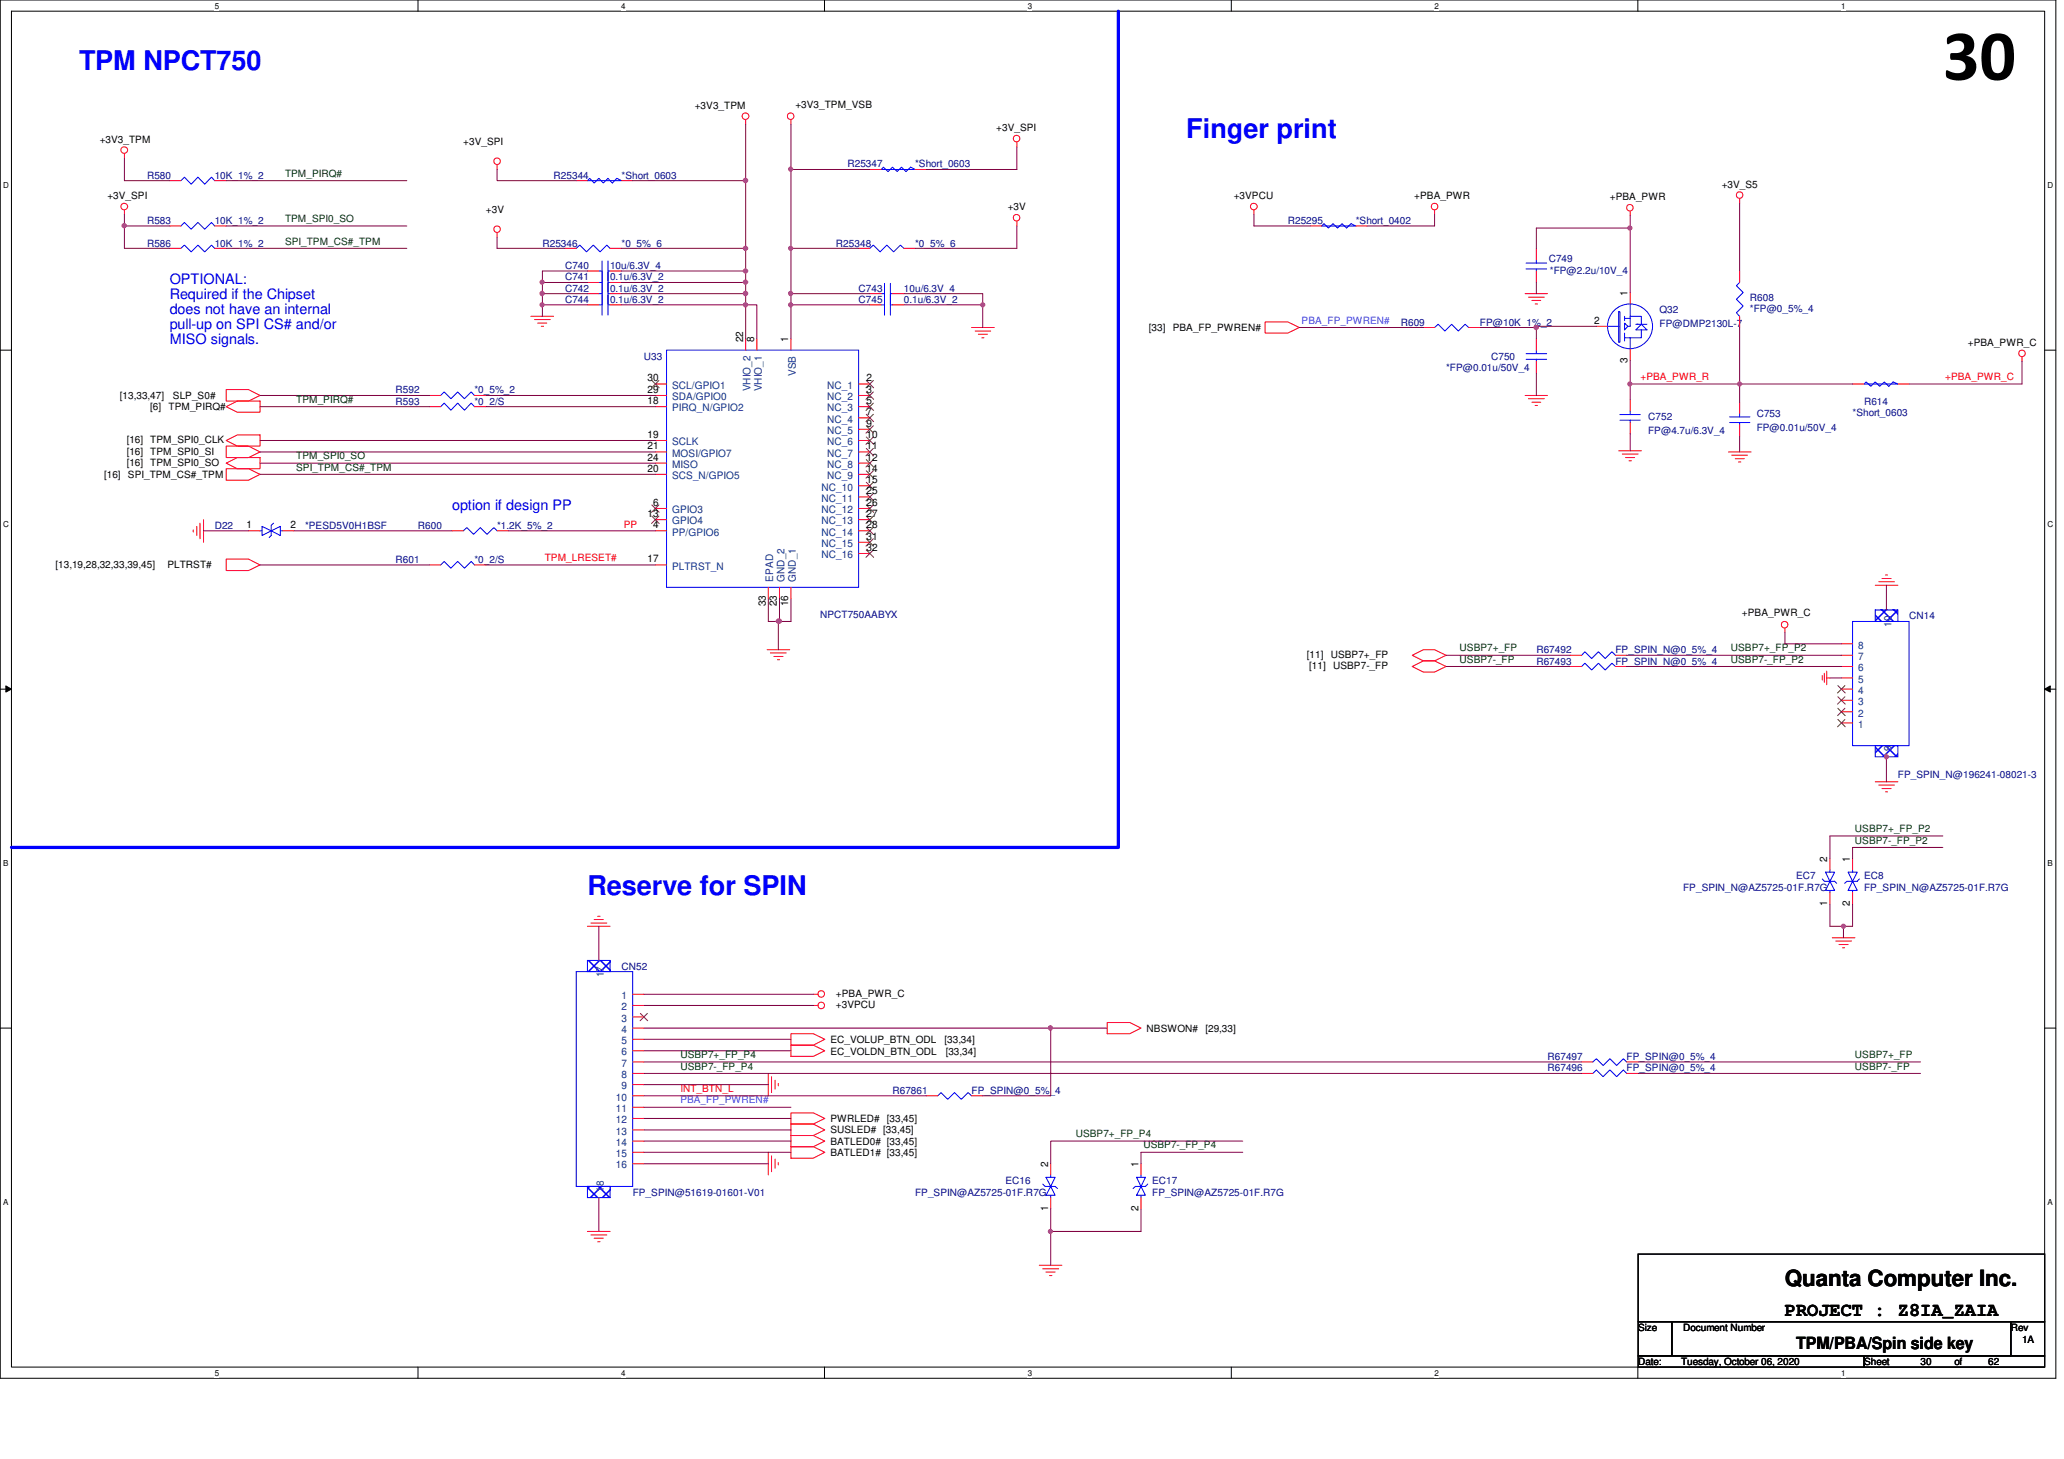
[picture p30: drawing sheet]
<svg xmlns="http://www.w3.org/2000/svg" width="297mm" height="210mm" viewBox="0 0 297 210" stroke-linecap="round" stroke-linejoin="round" font-family="sans-serif">
<defs><g id="words">
<text font-size="10.4" x="279.6" y="11.5">30</text>
<g font-size="3.9" fill="#00f">
<text x="11.4" y="10.1">TPM NPCT750</text>
<text x="170.7" y="19.9">Finger print</text>
<text x="84.5" y="128.8">Reserve for SPIN</text>
</g>
<text font-size="3.2" x="256.9" y="185">Quanta Computer Inc.</text>
<text font-size="2.8" x="256.9" y="189.3">PROJECT : Z8IA_ZAIA</text>
<text font-size="2.4" x="258.5" y="194.1">TPM/PBA/Spin side key</text>
<g font-size="2.1" fill="#00f">
<text x="24.4" y="40.9">OPTIONAL:</text>
<text x="24.4" y="43.1">Required if the Chipset</text>
<text x="24.4" y="45.2">does not have an internal</text>
<text x="24.4" y="47.4">pull-up on SPI CS# and/or</text>
<text x="24.4" y="49.5">MISO signals.</text>
<text x="65.1" y="73.4">option if design PP</text>
</g>
<g font-size="1.5">
<text x="229.4" y="46.6">2</text>
<text x="234.2" y="42.6" transform="rotate(-90 234.2 42.6)">1</text>
<text x="106.9" y="49.2" transform="rotate(-90 106.9 49.2)">22</text>
<text x="108.5" y="49.2" transform="rotate(-90 108.5 49.2)">8</text>
<text x="113.5" y="49.2" transform="rotate(-90 113.5 49.2)">1</text>
<text x="234.2" y="52.2" transform="rotate(-90 234.2 52.2)">3</text>
<text x="93.2" y="56.5">29</text>
<text x="93.2" y="54.9">30</text>
<text x="93.2" y="58.1">18</text>
<text x="124.7" y="54.9">2</text>
<text x="124.7" y="59.7">7</text>
<text x="124.7" y="58.1">5</text>
<text x="124.7" y="56.5">3</text>
<text x="93.2" y="64.6">21</text>
<text x="93.2" y="63">19</text>
<text x="124.7" y="63">10</text>
<text x="124.7" y="64.6">11</text>
<text x="124.7" y="61.4">9</text>
<text x="93.2" y="66.3">24</text>
<text x="93.2" y="67.9">20</text>
<text x="124.7" y="69.5">15</text>
<text x="124.7" y="71.1">25</text>
<text x="124.7" y="67.9">14</text>
<text x="124.7" y="66.3">12</text>
<text x="35.5" y="76">1</text>
<text x="41.8" y="76">2</text>
<text x="93.2" y="74.4">13</text>
<text x="94" y="76">4</text>
<text x="94" y="72.8">6</text>
<text x="124.7" y="72.8">26</text>
<text x="124.7" y="77.6">31</text>
<text x="124.7" y="74.4">27</text>
<text x="124.7" y="76">28</text>
<text x="93.2" y="80.9">17</text>
<text x="124.7" y="79.2">32</text>
<text x="110.2" y="87.2" transform="rotate(-90 110.2 87.2)">33</text>
<text x="111.8" y="87.2" transform="rotate(-90 111.8 87.2)">23</text>
<text x="113.5" y="87.2" transform="rotate(-90 113.5 87.2)">16</text>
<text x="263" y="124" transform="rotate(-90 263 124)">2</text>
<text x="266.2" y="124" transform="rotate(-90 266.2 124)">1</text>
<text x="263" y="130.3" transform="rotate(-90 263 130.3)">1</text>
<text x="266.2" y="130.3" transform="rotate(-90 266.2 130.3)">2</text>
<text x="150.8" y="167.9" transform="rotate(-90 150.8 167.9)">2</text>
<text x="163.8" y="167.9" transform="rotate(-90 163.8 167.9)">1</text>
<text x="150.8" y="174.2" transform="rotate(-90 150.8 174.2)">1</text>
<text x="163.8" y="174.2" transform="rotate(-90 163.8 174.2)">2</text>
</g>
<g font-size="1.5" fill="#004080">
<text x="96.7" y="57.6">SDA/GPIO0</text>
<text x="96.7" y="55.9">SCL/GPIO1</text>
<text x="96.7" y="59.2">PIRQ_N/GPIO2</text>
<text x="108" y="56.3" transform="rotate(-90 108 56.3)">VHIO_2</text>
<text x="109.6" y="56.3" transform="rotate(-90 109.6 56.3)">VHIO_1</text>
<text x="114.6" y="54.1" transform="rotate(-90 114.6 54.1)">VSB</text>
<text x="119" y="55.9">NC_1</text>
<text x="119" y="59.2">NC_3</text>
<text x="119" y="57.6">NC_2</text>
<text x="96.7" y="65.7">MOSI/GPIO7</text>
<text x="96.7" y="64.1">SCLK</text>
<text x="119" y="64.1">NC_6</text>
<text x="119" y="65.7">NC_7</text>
<text x="119" y="62.4">NC_5</text>
<text x="119" y="60.8">NC_4</text>
<text x="96.7" y="67.3">MISO</text>
<text x="96.7" y="68.9">SCS_N/GPIO5</text>
<text x="118.2" y="70.6">NC_10</text>
<text x="119" y="68.9">NC_9</text>
<text x="119" y="67.3">NC_8</text>
<text x="96.7" y="77">PP/GPIO6</text>
<text x="96.7" y="73.8">GPIO3</text>
<text x="96.7" y="75.4">GPIO4</text>
<text x="118.2" y="72.2">NC_11</text>
<text x="118.2" y="73.8">NC_12</text>
<text x="118.2" y="75.4">NC_13</text>
<text x="118.2" y="77">NC_14</text>
<text x="96.7" y="82">PLTRST_N</text>
<text x="111.3" y="83.7" transform="rotate(-90 111.3 83.7)">EPAD</text>
<text x="112.9" y="83.7" transform="rotate(-90 112.9 83.7)">GND_2</text>
<text x="114.6" y="83.7" transform="rotate(-90 114.6 83.7)">GND_1</text>
<text x="118.2" y="80.3">NC_16</text>
<text x="118.2" y="78.7">NC_15</text>
<text x="267.4" y="95">7</text>
<text x="267.4" y="93.3">8</text>
<text x="272.2" y="90.2" transform="rotate(-90 272.2 90.2)">10</text>
<text x="267.4" y="101.4">3</text>
<text x="267.4" y="99.8">4</text>
<text x="267.4" y="98.2">5</text>
<text x="267.4" y="96.6">6</text>
<text x="267.4" y="104.7">1</text>
<text x="267.4" y="103.1">2</text>
<text x="272.2" y="108.1" transform="rotate(-90 272.2 108.1)">9</text>
<text x="86.9" y="140.6" transform="rotate(-90 86.9 140.6)">17</text>
<text x="89.4" y="143.7">1</text>
<text x="89.4" y="147">3</text>
<text x="89.4" y="145.3">2</text>
<text x="89.4" y="148.6">4</text>
<text x="89.4" y="150.2">5</text>
<text x="89.4" y="151.8">6</text>
<text x="89.4" y="153.5">7</text>
<text x="89.4" y="155.1">8</text>
<text x="88.6" y="158.3">10</text>
<text x="88.6" y="160">11</text>
<text x="88.6" y="161.6">12</text>
<text x="89.4" y="156.7">9</text>
<text x="88.6" y="163.2">13</text>
<text x="88.6" y="164.8">14</text>
<text x="88.6" y="166.5">15</text>
<text x="86.9" y="171.5" transform="rotate(-90 86.9 171.5)">18</text>
<text x="88.6" y="168.1">16</text>
</g>
<g font-size="1.4">
<text x="100" y="15.7">+3V3_TPM</text>
<text x="114.5" y="15.5">+3V3_TPM_VSB</text>
<text x="14.3" y="20.5">+3V3_TPM</text>
<text x="66.7" y="20.8">+3V_SPI</text>
<text x="143.4" y="18.9">+3V_SPI</text>
<text x="15.4" y="28.7">+3V_SPI</text>
<text x="177.5" y="28.7">+3VPCU</text>
<text x="203.5" y="28.7">+PBA_PWR</text>
<text x="231.7" y="28.8">+PBA_PWR</text>
<text x="247.8" y="27">+3V_S5</text>
<text x="69.9" y="30.6">+3V</text>
<text x="145" y="30.3">+3V</text>
<text x="165.4" y="47.7">[33]</text>
<text x="168.8" y="47.7">PBA_FP_PWREN#</text>
<text x="283.2" y="49.8">+PBA_PWR_C</text>
<text x="17.3" y="57.4">[13,33,47]</text>
<text x="21.6" y="59.1">[6]</text>
<text x="24.3" y="59.1">TPM_PIRQ#</text>
<text x="24.9" y="57.4">SLP_S0#</text>
<text x="18.2" y="65.4">[16] TPM_SPI0_SI</text>
<text x="18.2" y="63.8">[16] TPM_SPI0_CLK</text>
<text x="15" y="68.8">[16]</text>
<text x="18.2" y="67">[16] TPM_SPI0_SO</text>
<text x="18.4" y="68.8">SPI_TPM_CS#_TPM</text>
<text x="8" y="81.7">[13,19,28,32,33,39,45]</text>
<text x="24.1" y="81.7">PLTRST#</text>
<text x="250.7" y="88.6">+PBA_PWR_C</text>
<text x="188.1" y="94.7">[11]</text>
<text x="191.5" y="94.7">USBP7+_FP</text>
<text x="188.4" y="96.3">[11]</text>
<text x="191.9" y="96.3">USBP7-_FP</text>
<text x="120.3" y="143.4">+PBA_PWR_C</text>
<text x="120.3" y="145">+3VPCU</text>
<text x="165" y="148.5">NBSWON#</text>
<text x="173.5" y="148.5">[29,33]</text>
<text x="119.5" y="150.1">EC_VOLUP_BTN_ODL</text>
<text x="119.5" y="151.7">EC_VOLDN_BTN_ODL</text>
<text x="135.9" y="150.1">[33,34]</text>
<text x="136.1" y="151.7">[33,34]</text>
<text x="119.5" y="161.5">PWRLED#</text>
<text x="127.6" y="161.5">[33,45]</text>
<text x="119.5" y="163.1">SUSLED# [33,45]</text>
<text x="119.5" y="164.7">BATLED0# [33,45]</text>
<text x="119.5" y="166.3">BATLED1# [33,45]</text>
<text x="235.8" y="191.5">Size</text>
<text x="242.2" y="191.5">Document Number</text>
<text x="289.4" y="191.5">Rev</text>
<text x="235.8" y="196.4">Date:</text>
<text x="241.9" y="196.4">Tuesday, October 06, 2020</text>
<text x="268.3" y="196.4">Sheet</text>
<text x="276.4" y="196.4">30</text>
<text x="281.3" y="196.4">of</text>
<text x="286.1" y="196.4">62</text>
<text x="291" y="193.2">1A</text>
</g>
<g font-size="1.4" fill="#000080">
<text x="21.2" y="25.7">R580</text>
<text x="30.9" y="25.7">10K_1%_2</text>
<text x="79.7" y="25.7">R25344</text>
<text x="89.4" y="25.7">*Short_0603</text>
<text x="122" y="24.1">R25347</text>
<text x="131.7" y="24.1">*Short_0603</text>
<text x="21.2" y="35.5">R586</text>
<text x="21.2" y="32.2">R583</text>
<text x="30.9" y="35.5">10K_1%_2</text>
<text x="30.9" y="32.2">10K_1%_2</text>
<text x="78.1" y="35.5">R25346</text>
<text x="89.4" y="35.5">*0_5%_6</text>
<text x="120.3" y="35.5">R25348</text>
<text x="131.7" y="35.5">*0_5%_6</text>
<text x="185.3" y="32.2">R25295</text>
<text x="195.1" y="32.2">*Short_0402</text>
<text x="81.3" y="38.7">C740</text>
<text x="81.3" y="40.3">C741</text>
<text x="81.3" y="42">C742</text>
<text x="87.8" y="38.7">10u/6.3V_4</text>
<text x="87.8" y="40.3">0.1u/6.3V_2</text>
<text x="87.8" y="42">0.1u/6.3V_2</text>
<text x="123.6" y="42">C743</text>
<text x="130.1" y="42">10u/6.3V_4</text>
<text x="222.9" y="37.8">C749</text>
<text x="223.1" y="39.4">*FP@2.2u/10V_4</text>
<text x="81.3" y="43.6">C744</text>
<text x="87.8" y="43.6">0.1u/6.3V_2</text>
<text x="123.6" y="43.6">C745</text>
<text x="130.1" y="43.6">0.1u/6.3V_2</text>
<text x="201.6" y="46.9">R609</text>
<text x="213" y="46.9">FP@10K_1%_2</text>
<text x="238.8" y="45.1">Q32</text>
<text x="238.8" y="47">FP@DMP2130L-7</text>
<text x="251.8" y="43.3">R608</text>
<text x="251.8" y="44.9">*FP@0_5%_4</text>
<text x="92.7" y="51.7">U33</text>
<text x="208.1" y="53.3">*FP@0.01u/50V_4</text>
<text x="214.6" y="51.7">C750</text>
<text x="56.9" y="56.6">R592</text>
<text x="56.9" y="58.3">R593</text>
<text x="68.3" y="56.6">*0_5%_2</text>
<text x="68.3" y="58.3">*0_2/S</text>
<text x="266.6" y="59.9">*Short_0603</text>
<text x="268.3" y="58.3">R614</text>
<text x="237.2" y="60.5">C752</text>
<text x="237.2" y="62.4">FP@4.7u/6.3V_4</text>
<text x="252.8" y="60">C753</text>
<text x="252.8" y="62">FP@0.01u/50V_4</text>
<text x="30.9" y="76.1">D22</text>
<text x="43.9" y="76.1">*PESD5V0H1BSF</text>
<text x="60.2" y="76.1">R600</text>
<text x="71.5" y="76.1">*1.2K_5%_2</text>
<text x="56.9" y="81">R601</text>
<text x="68.3" y="81">*0_2/S</text>
<text x="118" y="88.9">NPCT750AABYX</text>
<text x="274.7" y="89.1">CN14</text>
<text x="221.1" y="94">R67492</text>
<text x="221.1" y="95.6">R67493</text>
<text x="232.5" y="94">FP_SPIN_N@0_5%_4</text>
<text x="232.5" y="95.6">FP_SPIN_N@0_5%_4</text>
<text x="273.1" y="111.9">FP_SPIN_N@196241-08021-3</text>
<text x="242.2" y="128.1">FP_SPIN_N@AZ5725-01F.R7G</text>
<text x="258.5" y="126.5">EC7</text>
<text x="268.3" y="126.5">EC8</text>
<text x="268.3" y="128.1">FP_SPIN_N@AZ5725-01F.R7G</text>
<text x="89.4" y="139.5">CN52</text>
<text x="222.7" y="152.5">R67497</text>
<text x="222.7" y="154.1">R67496</text>
<text x="234.1" y="152.5">FP_SPIN@0_5%_4</text>
<text x="234.1" y="154.1">FP_SPIN@0_5%_4</text>
<text x="128.4" y="157.4">R67861</text>
<text x="139.8" y="157.4">FP_SPIN@0_5%_4</text>
<text x="91.1" y="172">FP_SPIN@51619-01601-V01</text>
<text x="131.7" y="172">FP_SPIN@AZ5725-01F.R7G</text>
<text x="144.7" y="170.4">EC16</text>
<text x="165.8" y="170.4">EC17</text>
<text x="165.8" y="172">FP_SPIN@AZ5725-01F.R7G</text>
</g>
<g font-size="1.4" fill="#004000">
<text x="41" y="25.4">TPM_PIRQ#</text>
<text x="41" y="35.2">SPI_TPM_CS#_TPM</text>
<text x="41" y="32">TPM_SPI0_SO</text>
<text x="42.6" y="58">TPM_PIRQ#</text>
<text x="42.6" y="66.1">TPM_SPI0_SO</text>
<text x="42.6" y="67.7">SPI_TPM_CS#_TPM</text>
<text x="210.1" y="93.7">USBP7+_FP</text>
<text x="210.1" y="95.3">USBP7-_FP</text>
<text x="249.1" y="93.7">USBP7+_FP_P2</text>
<text x="249.1" y="95.3">USBP7-_FP_P2</text>
<text x="267" y="119.7">USBP7+_FP_P2</text>
<text x="267" y="121.4">USBP7-_FP_P2</text>
<text x="97.9" y="152.2">USBP7+_FP_P4</text>
<text x="97.9" y="153.9">USBP7-_FP_P4</text>
<text x="267" y="153.9">USBP7-_FP</text>
<text x="267" y="152.2">USBP7+_FP</text>
<text x="154.8" y="163.6">USBP7+_FP_P4</text>
<text x="164.5" y="165.2">USBP7-_FP_P4</text>
</g>
<g font-size="1.4" fill="#8000ff">
<text x="187.3" y="46.6">PBA_FP_PWREN#</text>
<text x="97.9" y="158.7">PBA_FP_PWREN#</text>
</g>
<g font-size="1.4" fill="#f00">
<text x="236.1" y="54.7">+PBA_PWR_R</text>
<text x="279.9" y="54.7">+PBA_PWR_C</text>
<text x="89.8" y="76">PP</text>
<text x="78.4" y="80.7">TPM_LRESET#</text>
<text x="97.9" y="157.1">INT_BTN_L</text>
</g>
<g font-size="1.2">
<text x="30.9" y="1.2">5</text>
<text x="89.4" y="1.2">4</text>
<text x="147.9" y="1.2">3</text>
<text x="206.5" y="1.2">2</text>
<text x="265" y="1.2">1</text>
<text x=".5" y="27.1">D</text>
<text x="294.7" y="27.1">D</text>
<text x=".5" y="75.8">C</text>
<text x="294.7" y="75.8">C</text>
<text x=".5" y="124.6">B</text>
<text x="294.7" y="124.6">B</text>
<text x=".5" y="173.4">A</text>
<text x="294.7" y="173.4">A</text>
<text x="30.9" y="197.9">5</text>
<text x="89.4" y="197.9">4</text>
<text x="147.9" y="197.9">3</text>
<text x="206.5" y="197.9">2</text>
<text x="265" y="197.9">1</text>
</g>
</g></defs>
<path d="M0 0h295.9v198.3h-295.9zM1.6 1.6h292.7v195.1h-292.7z" fill="none" stroke="#000" stroke-width=".14"/>
<g fill="#fff">
<path d="M30.9 .2h.6v1.3h-.6z"/>
<path d="M30.9 196.8h.6v1.4h-.6z"/>
</g>
<path d="M60.2 0v1.6M60.2 196.7v1.6" fill="none" stroke="#000" stroke-width=".14"/>
<g fill="#fff">
<path d="M89.4 .2h.6v1.3h-.6z"/>
<path d="M89.4 196.8h.6v1.4h-.6z"/>
</g>
<path d="M118.7 0v1.6M118.7 196.7v1.6" fill="none" stroke="#000" stroke-width=".14"/>
<g fill="#fff">
<path d="M147.9 .2h.6v1.3h-.6z"/>
<path d="M147.9 196.8h.6v1.4h-.6z"/>
</g>
<path d="M177.2 0v1.6M177.2 196.7v1.6" fill="none" stroke="#000" stroke-width=".14"/>
<g fill="#fff">
<path d="M206.5 .2h.5v1.3h-.5z"/>
<path d="M206.5 196.8h.5v1.4h-.5z"/>
</g>
<path d="M235.7 0v1.6M235.7 196.7v1.6" fill="none" stroke="#000" stroke-width=".14"/>
<g fill="#fff">
<path d="M265 .2h.6v1.3h-.6z"/>
<path d="M265 196.8h.6v1.4h-.6z"/>
<path d="M.5 26h.8v1.3h-.8z"/>
<path d="M294.7 26h.8v1.3h-.8z"/>
<path d="M.5 74.8h.8v1.3h-.8z"/>
<path d="M294.7 74.8h.8v1.3h-.8z"/>
</g>
<path d="M0 50.4h1.6M294.3 50.4h1.6" fill="none" stroke="#000" stroke-width=".14"/>
<g fill="#fff">
<path d="M.5 123.5h.7v1.3h-.7z"/>
<path d="M294.7 123.5h.7v1.3h-.7z"/>
</g>
<path d="M0 99.1h1.6M.8 98.7l.8 .4-.8 .5zM294.3 99.1h1.6M294.3 99.1l.8-.4v.9z" fill="none" stroke="#000" stroke-width=".14"/>
<path d="M.8 98.7l.8 .4-.8 .5zM294.3 99.1l.8-.4v.9z" fill="#000"/>
<g fill="#fff">
<path d="M.5 172.3h.7v1.3h-.7z"/>
<path d="M294.7 172.3h.7v1.3h-.7z"/>
</g>
<path d="M0 147.9h1.6M294.3 147.9h1.6M235.8 180.4h58.5v9.8h-58.5zM235.8 190.2h4.8v4.9h-4.8zM235.8 195.1h32.5v1.6h-32.5zM240.6 190.2h48.8v4.9h-48.8zM268.3 195.1h26v1.6h-26zM289.4 190.2h4.9v4.9h-4.9z" fill="none" stroke="#000" stroke-width=".14"/>
<path d="M160.9 1.6v120.3h-159.3" fill="none" stroke="#00f" stroke-width=".47"/>
<g fill="none" stroke="#f00" stroke-width=".14">
<path d="M107.3 17.2v.7M113.8 17.2v.7M17.9 30.2v.7M17.9 22.1v.6M24.4 35.7h1.6M24.4 32.5h1.6M30.9 35.7h1.7M30.9 32.5h1.7M71.5 33.5v.6M71.5 23.7v.7M81.3 35.7h1.6M82.9 26h1.6"/>
<path d="M84.5 39h1.7M87.8 39h1.6M87.8 35.7h1.6M89.4 26h1.7M123.6 35.7h1.6M130.1 35.7h1.6M146.3 31.8v.7M146.3 20.4v.7M180.5 30.2v.7M188.6 32.5h1.6M195.1 32.5h1.6M206.5 30.2v.7"/>
<path d="M234.6 30.4v.6M250.4 28.6v.7M250.4 39v1.6M32.6 58.5l1.6-.8h3.2v1.6h-3.2zM32.6 56h3.2l1.6 .9-1.6 .8h-3.2zM61.8 56.9h1.6M61.8 58.5h1.6M68.3 56.9h1.6M68.3 58.5h1.6M76.4 45.5h3.3M76.9 46h2.3M77.4 46.5h1.3"/>
<path d="M77.9 46.9h.3M84.5 40.6h1.7M84.5 43.9h1.7M87.8 40.6h1.6M87.8 43.9h1.6M94.3 56.9h1.6M94.3 55.2h1.6M94.3 58.5h1.6M107.3 48.8v1.6M108.9 48.8v1.6M113.8 48.8v1.6M123.6 55.2h1.6"/>
<path d="M123.6 58.5h1.6M123.6 56.9h1.6M125.2 43.9h1.6M125.2 42.2h1.6M128.4 43.9h1.7M128.4 42.2h1.7M139.8 47.1h3.3M140.3 47.6h2.3M140.8 48.1h1.3M141.3 48.6h.3M182.1 46.3h3.2l1.7 .8-1.7 .8h-3.2zM204.8 47.1h1.7"/>
<path d="M211.4 47.1h1.6M219.5 56.9h3.2M219.5 42.2h3.2M220 57.4h2.2M220 42.8h2.2M220.5 57.9h1.2M220.5 43.2h1.2M220.9 58.3h.4M220.9 43.7h.4M229.7 46.9h1.6M234.6 50.2v1.7M234.6 42.1v1.6"/>
<path d="M250.4 57.9v1.6M250.4 45.5v1.6M266.6 55.2h1.7M273.1 55.2h1.6M291 51.4v.6M27.8 76.2v.3M28.3 75.7v1.3M28.8 75.3v2.2M29.3 74.8v3.2M32.6 67.4h3.2l1.6 .8-1.6 .9h-3.2zM32.6 66.6l1.6-.8h3.2v1.6h-3.2zM32.6 64.2h3.2l1.6 .8-1.6 .8h-3.2z"/>
<path d="M32.6 63.4l1.6-.8h3.2v1.6h-3.2zM35.8 76.4h1.6M40.7 76.4h1.6M94.3 66.6h1.6M94.3 65h1.6M94.3 68.2h1.6M94.3 76.4h1.6M94.3 63.4h1.6M94.3 73.2h1.6M94.3 74.8h1.6M123.6 63.4h1.6M123.6 68.2h1.6"/>
<path d="M123.6 79.6h1.6M123.6 66.6h1.6M123.6 65h1.6M123.6 69.9h1.6M123.6 71.5h1.6M123.6 73.2h1.6M123.6 78h1.6M123.6 61.8h1.6M123.6 60.1h1.6M123.6 74.8h1.6M123.6 76.4h1.6M233 64.9h3.2"/>
<path d="M233.5 65.3h2.3M233.9 65.8h1.3M234.4 66.3h.4M248.7 65h3.3M249.2 65.5h2.3M249.7 66h1.3M250.2 66.5h.3M250.4 61.1v1.6M32.6 80.4h3.2l1.6 .9-1.6 .8h-3.2zM61.8 81.3h1.6M68.3 81.3h1.6M94.3 81.3h1.6"/>
<path d="M110.4 93.5h3.3M110.6 84.5v1.6M110.9 93.9h2.3M111.4 94.4h1.3M111.9 94.9h.3M112.2 84.5v1.6M113.8 84.5v1.6M203.2 95.9l1.6-.8h1.7l1.6 .8-1.6 .8h-1.7zM203.2 94.3l1.6-.8h1.7l1.6 .8-1.6 .8h-1.7zM226 94.3h1.6M226 95.9h1.6M232.5 94.3h1.6"/>
<path d="M232.5 95.9h1.6M256.9 90.4v.6M262.3 97.2v.6M262.5 96.9v1.3M262.9 96.6v1.9M262.9 97.5h.5M269.9 84.2h3.2M270.4 83.7h2.2M270.8 83.2h1.4M271.4 82.7h.2M269.9 112.5h3.2M270.4 112.9h2.2"/>
<path d="M270.8 113.5h1.4M271.4 113.9h.2M84.5 133.3h3.3M85 132.8h2.3M85.5 132.3h1.3M86 131.8h.4M263.7 134.9h3.3M264.2 135.4h2.2M264.7 135.9h1.3M265.2 136.4h.3M266.6 123.5v1.6M266.6 128.4v1.6"/>
<path d="M110.6 154.4v3.2M111 154.9v2.3M111.5 155.4v1.3M112 155.9v.3M113.8 148.7h3.2l1.7 .8-1.7 .9h-3.2zM113.8 150.4h3.2l1.7 .8-1.7 .8h-3.2zM117 144.7h.7M117 143h.7M133.3 157.6h1.7M139.8 157.6h1.6M159.3 147.1h3.3l1.6 .8-1.6 .8h-3.3zM227.6 152.8h1.6"/>
<path d="M234.1 152.8h1.7M84.5 177.2h3.3M85 177.7h2.3M85.5 178.1h1.3M86 178.6h.4M110.6 165.8v3.2M111 166.3v2.3M111.5 166.8v1.3M112 167.3v.3M113.8 160.1h3.2l1.7 .8-1.7 .8h-3.2zM113.8 161.7h3.2l1.7 .9-1.7 .8h-3.2zM113.8 163.4h3.2l1.7 .8-1.7 .8h-3.2z"/>
<path d="M113.8 165h3.2l1.7 .8-1.7 .8h-3.2zM151.2 172.3v1.6M151.2 167.4v1.6M164.2 167.4v1.6M164.2 172.3v1.6M149.6 182h3.2M150.1 182.5h2.3M150.5 183h1.3M151 183.5h.4"/>
<circle cx="107.3" cy="16.7" r=".48"/>
<circle cx="113.8" cy="16.7" r=".47"/>
<circle cx="146.3" cy="19.9" r=".47"/>
<circle cx="17.9" cy="21.6" r=".48"/>
<circle cx="17.9" cy="29.7" r=".48"/>
<circle cx="71.5" cy="33" r=".47"/>
<circle cx="71.5" cy="23.2" r=".47"/>
<circle cx="146.3" cy="31.3" r=".47"/>
<circle cx="180.4" cy="29.7" r=".48"/>
<circle cx="206.4" cy="29.7" r=".47"/>
<circle cx="234.6" cy="29.9" r=".47"/>
<circle cx="250.3" cy="28.1" r=".47"/>
<circle cx="291" cy="50.8" r=".47"/>
<circle cx="256.8" cy="89.9" r=".47"/>
<circle cx="118.2" cy="144.6" r=".47"/>
<circle cx="118.2" cy="143" r=".47"/>
</g>
<g fill="none" stroke="#00f" stroke-width=".14">
<path d="M26 35.7l.5-.4 1 .9 1-.9 1 .9 .9-.9 .5 .4M26 32.5l.5-.5 1 1 1-1 1 1 .9-1 .5 .5M82.9 35.7l.5-.4 1 .9 1-.9 1 .9 .9-.9 .5 .4M84.5 26l.4-.3 .6 .6 .7-.6 .6 .6 .7-.6 .6 .6 .7-.6 .6 .3zM86.2 39h.5M86.7 37.5v3M86.7 39.2v2.9M87.5 37.5v3M87.5 39.2v2.9M87.5 39h.3M125.2 35.7l.5-.4 1 .9 .9-.9 1 .9 1-.9 .5 .4M190.5 32.2l.7 .6 .7-.6 .6 .6 .7-.6 .6 .6 .6-.6 .7 .3h-4.9z"/>
<path d="M63.4 56.9l.5-.5 1 1 1-1 .9 1 1-1 .5 .5M63.4 58.5l.5-.5 1 1 1-1 .9 1 1-1 .5 .5M86.2 40.6h.5M86.2 43.9h.5M86.7 42.4v2.9M87.5 42.4v2.9M87.5 40.6h.3M87.5 43.9h.3M95.9 50.4h27.7v34.1h-27.7zM126.8 43.9h.5M126.8 42.2h.5M127.3 42.4v2.9"/>
<path d="M127.3 40.8v2.9M128.1 43.9h.3M128.1 42.2h.3M128.1 42.4v2.9M128.1 40.8v2.9M206.5 47.1l.5-.4 .9 .9 1-.9 1 .9 1-.9 .5 .4M231.3 46.9h1.7M233 44.8h.1v4.4h-.1zM233.8 47.9v1.2M233.8 45.5v.6M233.8 46.5l.5 .4-.5 .6zM233.8 48.6h.8"/>
<path d="M233.8 45.8h.8M234.6 43.7v3.2h-.3M234.6 48.6v1.6M234.6 45.5h1.6v1.2M235.4 47.5l.8-.8 .8 .8zM235.4 46.7h.4M235.6 46.7h1.4M236.2 47.5v1.1h-1.6M248.9 60h2.9M250.4 59.5v.5M250.4 40.6l-.5 .5 1 1-1 1 1 .9-1 1 .5 .5M268.3 55.2l.3-.3 .6 .7 .7-.7 .6 .7 .7-.7 .6 .7 .7-.7 .6 .3z"/>
<path d="M37.4 76.4h.3M37.7 75.7l1.3 .7-1.3 .6zM39 76.4l1.3-.7v1.3zM39.4 75.3l-.4 .3v1.4l-.3 .3M40.3 76.4h.4M248.9 60.8h2.9M250.4 60.8v.3M63.4 81.3l.5-.5 1 .9 1-.9 .9 .9 1-.9 .5 .5M227.6 94.3l.5-.5 1 .9 .9-.9 1 .9 1-.9 .5 .5M227.6 95.9l.5-.5 1 1 .9-1 1 1 1-1 .5 .5M266 125.5h1.3l-.7 1.3zM266.6 128.1v.3"/>
<path d="M266.6 125.1v.4M266.6 126.8l.7 1.3h-1.3zM267.6 126.4l-.3 .4h-1.5l-.3 .3M135 157.6l.4-.4 1 1 1-1 .9 1 1-1 .5 .4M229.2 152.8l.5-.5 1 1 1-1 1 1 .9-1 .5 .5M150.1 170.3l.3 .4h1.4l.4 .3M150.5 169.4h1.3l-.6 1.3zM151.2 169v.4M151.2 172v.3M151.2 170.7l.6 1.3h-1.3zM163.6 169.4h1.2l-.6 1.3zM164.2 172v.3"/>
<path d="M164.2 169v.4M164.2 170.7l.6 1.3h-1.2zM165.2 170.3l-.4 .4h-1.4l-.3 .3"/>
<circle cx="234.6" cy="46.9" r="3.2"/>
</g>
<g fill="none" stroke="#804000" stroke-width=".14">
<path d="M93.8 54.7l1.1 1.1M94.8 54.7l-1 1.1M124.7 54.7l1 1.1M124.7 59.6l1 1.1M124.7 58l1 1.1M124.7 56.4l1 1M125.7 54.7l-1.1 1.1M125.7 59.6l-1.1 1.1M125.7 58l-1.1 1.1M125.7 56.4l-1.1 1M93.8 72.6l1.1 1.1M93.8 74.3l1.1 1"/>
<path d="M94.8 72.6l-1 1.1M94.8 74.3l-1 1M124.7 62.9l1 1M124.7 67.7l1 1.1M124.7 79.1l1 1.1M124.7 66.1l1 1.1M124.7 64.5l1 1.1M124.7 69.4l1 1M124.7 71l1 1.1M124.7 72.6l1 1.1M124.7 77.5l1 1.1M124.7 61.3l1 1"/>
<path d="M124.7 74.3l1 1M124.7 75.9l1 1M125.7 62.9l-1.1 1M125.7 67.7l-1.1 1.1M125.7 79.1l-1.1 1.1M125.7 66.1l-1.1 1.1M125.7 64.5l-1.1 1.1M125.7 69.4l-1.1 1M125.7 71l-1.1 1.1M125.7 72.6l-1.1 1.1M125.7 77.5l-1.1 1.1M125.7 61.3l-1.1 1"/>
<path d="M125.7 74.3l-1.1 1M125.7 75.9l-1.1 1"/>
</g>
<path d="M84.5 138.2h3.3v1.6h-3.3z" fill-rule="evenodd" fill="#fff"/>
<path d="M84.5 138.2h3.3v1.6h-3.3z" fill-rule="evenodd" fill="#00f"/>
<path d="M84.5 138.2h3.3v1.6h-3.3z" fill="none" stroke="#00f" stroke-width=".14"/>
<path d="M84.5 170.7h3.3v1.6h-3.3z" fill-rule="evenodd" fill="#fff"/>
<path d="M84.5 170.7h3.3v1.6h-3.3z" fill-rule="evenodd" fill="#00f"/>
<g fill="none" stroke="#00f" stroke-width=".14">
<path d="M127.1 24l.7 .7 .6-.7 .7 .7 .6-.7 .7 .7 .7-.7 .6 .4h-4.9zM219.6 50.9h3M219.6 51.7h3M221.1 51.7v.3M221.1 50.4v.5M66.7 76.4l.5-.5 1 1 .9-1 1 1 1-1 .4 .5M82.9 139.8h8.2v30.9h-8.2zM262.3 126.4l.2 .4h1.5l.3 .3M262.7 125.5h1.3l-.6 1.3zM263.4 125.1v.4M263.4 128.1v.3M263.4 126.8l.6 1.3h-1.3z"/>
<path d="M84.5 170.7h3.3v1.6h-3.3z"/>
</g>
<g fill="none" stroke="#f00" stroke-width=".14">
<path d="M125.2 24.4h1.6M131.7 24.4h1.6M221.1 52v1.6M221.1 48.8v1.6M65.1 76.4h1.6M71.5 76.4h1.7M86.2 138.2h.1M263.4 128.4v1.6M263.4 123.5v1.6M91.1 143h1.6M91.1 146.3h1.6M91.1 144.7h1.6"/>
<path d="M91.1 147.9h1.6M91.1 149.5h1.6M91.1 151.2h1.6M91.1 152.8h1.6M91.1 154.4h1.6M91.1 156h1.6M91.1 157.6h1.6M91.1 159.3h1.6M86.2 172.3h.1M91.1 160.9h1.6M91.1 162.6h1.6M91.1 164.2h1.6"/>
<path d="M91.1 165.8h1.6M91.1 167.4h1.6"/>
</g>
<path d="M92.2 145.8l1 1.1M93.2 145.8l-1.1 1.1" fill="none" stroke="#804000" stroke-width=".14"/>
<path d="M269.9 107.3h3.2v1.6h-3.2z" fill-rule="evenodd" fill="#fff"/>
<path d="M269.9 107.3h3.2v1.6h-3.2z" fill-rule="evenodd" fill="#00f"/>
<path d="M269.9 107.3h3.2v1.6h-3.2z" fill="none" stroke="#00f" stroke-width=".14"/>
<path d="M269.9 87.8h3.2v1.6h-3.2z" fill-rule="evenodd" fill="#fff"/>
<path d="M269.9 87.8h3.2v1.6h-3.2z" fill-rule="evenodd" fill="#00f"/>
<g fill="none" stroke="#00f" stroke-width=".14">
<path d="M26 26l.5-.5 1 1 1-1 1 1 .9-1 .5 .5M219.6 37.8h3M219.6 38.7h3M221.1 38.7v.3M221.1 37.4v.4M86.2 42.2h.5M86.7 40.8v2.9M87.5 40.8v2.9M87.5 42.2h.3M233.1 59.6h2.9M234.6 59.1v.5M233.1 60.5h2.9"/>
<path d="M234.6 60.5v.3M266.6 89.4h8.1v17.9h-8.1zM269.9 87.8h3.2v1.6h-3.2zM229.2 154.4l.5-.5 1 1 1-1 1 1 .9-1 .5 .5"/>
</g>
<g fill="none" stroke="#f00" stroke-width=".14">
<path d="M24.4 26h1.6M30.9 26h1.7M221.1 39v1.6M221.1 35.7v1.7M84.5 42.2h1.7M87.8 42.2h1.6M234.6 57.5v1.6M234.6 60.8v1.6M265 99.1h1.6M265 97.5h1.6M265 95.9h1.6M265 94.3h1.6"/>
<path d="M265 92.6h1.6M271.5 87.8h.1M265 104h1.6M265 100.8h1.6M265 102.4h1.6M271.5 108.9h.1M227.6 154.4h1.6M234.1 154.4h1.7"/>
</g>
<path d="M264.5 98.6l1.1 1.1M265.5 98.6l-1 1.1M264.5 103.5l1.1 1.1M264.5 100.2l1.1 1.1M264.5 101.9l1.1 1.1M265.5 103.5l-1 1.1M265.5 100.2l-1 1.1M265.5 101.9l-1 1.1" fill="none" stroke="#804000" stroke-width=".14"/>
<path d="M107.3 17.9v8.1M113.8 17.9v6.5M71.5 34.1v1.6h9.8M89.4 39h17.9v1.6M89.4 35.7h17.9v3.3M146.3 32.5v3.2M69.9 58.5h24.4M69.9 56.9h24.4" fill="none" stroke="#800040" stroke-width=".14"/>
<circle cx="107.3" cy="39" r=".31" fill="#f0f"/>
<circle cx="107.3" cy="39" r=".31" fill="none" stroke="#f0f" stroke-width=".14"/>
<path d="M84.5 39h-6.4v1.6M89.4 40.6h17.9v1.6" fill="none" stroke="#800040" stroke-width=".14"/>
<circle cx="107.3" cy="40.6" r=".31" fill="#f0f"/>
<circle cx="107.3" cy="40.6" r=".31" fill="none" stroke="#f0f" stroke-width=".14"/>
<path d="M78.1 40.6v1.6" fill="none" stroke="#800040" stroke-width=".14"/>
<circle cx="78" cy="42.2" r=".31" fill="#f0f"/>
<circle cx="78" cy="42.2" r=".31" fill="none" stroke="#f0f" stroke-width=".14"/>
<circle cx="78" cy="40.6" r=".3" fill="#f0f"/>
<circle cx="78" cy="40.6" r=".3" fill="none" stroke="#f0f" stroke-width=".14"/>
<path d="M113.8 35.7v6.5M131.7 35.7h14.6" fill="none" stroke="#800040" stroke-width=".14"/>
<circle cx="113.8" cy="42.2" r=".31" fill="#f0f"/>
<circle cx="113.8" cy="42.2" r=".31" fill="none" stroke="#f0f" stroke-width=".14"/>
<path d="M113.8 35.7h9.8M89.4 42.2h17.9v1.7M113.8 42.2h11.4" fill="none" stroke="#800040" stroke-width=".14"/>
<circle cx="107.3" cy="42.2" r=".32" fill="#f0f"/>
<circle cx="107.3" cy="42.2" r=".32" fill="none" stroke="#f0f" stroke-width=".14"/>
<path d="M113.8 42.2v1.7M130.1 42.2h11.3v1.7" fill="none" stroke="#800040" stroke-width=".14"/>
<circle cx="113.8" cy="43.9" r=".3" fill="#f0f"/>
<circle cx="113.8" cy="43.9" r=".3" fill="none" stroke="#f0f" stroke-width=".14"/>
<path d="M89.4 43.9h19.5v4.9M113.8 43.9h11.4" fill="none" stroke="#800040" stroke-width=".14"/>
<circle cx="107.3" cy="43.9" r=".31" fill="#f0f"/>
<circle cx="107.3" cy="43.9" r=".31" fill="none" stroke="#f0f" stroke-width=".14"/>
<path d="M130.1 43.9h11.3v3.2" fill="none" stroke="#800040" stroke-width=".14"/>
<circle cx="141.4" cy="43.9" r=".3" fill="#f0f"/>
<circle cx="141.4" cy="43.9" r=".3" fill="none" stroke="#f0f" stroke-width=".14"/>
<path d="M113.8 24.4v11.3M146.3 21.1v3.3M113.8 43.9v4.9M37.4 81.3h24.4" fill="none" stroke="#800040" stroke-width=".14"/>
<circle cx="113.8" cy="35.7" r=".3" fill="#f0f"/>
<circle cx="113.8" cy="35.7" r=".3" fill="none" stroke="#f0f" stroke-width=".14"/>
<circle cx="113.8" cy="24.3" r=".3" fill="#f0f"/>
<circle cx="113.8" cy="24.3" r=".3" fill="none" stroke="#f0f" stroke-width=".14"/>
<path d="M107.3 26v9.7M113.8 24.4h11.4" fill="none" stroke="#800040" stroke-width=".14"/>
<circle cx="107.3" cy="35.7" r=".31" fill="#f0f"/>
<circle cx="107.3" cy="35.7" r=".31" fill="none" stroke="#f0f" stroke-width=".14"/>
<circle cx="107.3" cy="26" r=".32" fill="#f0f"/>
<circle cx="107.3" cy="26" r=".32" fill="none" stroke="#f0f" stroke-width=".14"/>
<path d="M71.5 24.4v1.6h11.4M29.3 76.4h6.5M42.3 76.4h22.8M110.6 86.1v3.3h1.6M112.2 89.4h1.6M112.2 86.1v3.3" fill="none" stroke="#800040" stroke-width=".14"/>
<circle cx="112.2" cy="89.4" r=".3" fill="#f0f"/>
<circle cx="112.2" cy="89.4" r=".3" fill="none" stroke="#f0f" stroke-width=".14"/>
<path d="M78.1 43.9h6.4M113.8 86.1v3.3" fill="none" stroke="#800040" stroke-width=".14"/>
<circle cx="78" cy="43.9" r=".3" fill="#f0f"/>
<circle cx="78" cy="43.9" r=".3" fill="none" stroke="#f0f" stroke-width=".14"/>
<path d="M78.1 40.6h6.4M84.5 42.2h-6.4v3.3M37.4 68.2h56.9M37.4 63.4h56.9M37.4 66.6h56.9M37.4 65h56.9M112 89.4v4.1" fill="none" stroke="#800040" stroke-width=".14"/>
<circle cx="112" cy="89.4" r=".3" fill="#f0f"/>
<circle cx="112" cy="89.4" r=".3" fill="none" stroke="#f0f" stroke-width=".14"/>
<path d="M17.9 26h6.5M17.9 32.5h6.5M37.4 56.9h24.4M37.4 58.5h24.4M73.2 76.4h21.1M69.9 81.3h24.4" fill="none" stroke="#800040" stroke-width=".14"/>
<circle cx="17.9" cy="32.5" r=".31" fill="#f0f"/>
<circle cx="17.9" cy="32.5" r=".31" fill="none" stroke="#f0f" stroke-width=".14"/>
<path d="M17.9 30.9v4.8h6.5M17.9 22.7v3.3M32.6 35.7h25.9M32.6 32.5h25.9M32.6 26h25.9M234.6 31v11.1M187 47.1h17.8M213 47.1h8.1" fill="none" stroke="#800040" stroke-width=".14"/>
<circle cx="221.1" cy="47.1" r=".31" fill="#f0f"/>
<circle cx="221.1" cy="47.1" r=".31" fill="none" stroke="#f0f" stroke-width=".14"/>
<path d="M221.1 46.9h8.6M250.4 47.1v8.1" fill="none" stroke="#800040" stroke-width=".14"/>
<circle cx="250.4" cy="55.2" r=".3" fill="#f0f"/>
<circle cx="250.4" cy="55.2" r=".3" fill="none" stroke="#f0f" stroke-width=".14"/>
<path d="M234.6 55.2h15.8M234.6 51.9v3.3M234.6 55.2v2.3" fill="none" stroke="#800040" stroke-width=".14"/>
<circle cx="234.6" cy="55.2" r=".3" fill="#f0f"/>
<circle cx="234.6" cy="55.2" r=".3" fill="none" stroke="#f0f" stroke-width=".14"/>
<path d="M234.6 32.8h-13.5v2.9M221.1 53.6v3.3M221.1 40.6v1.6M250.4 55.2v2.7M234.6 62.4v2.5M250.4 62.7v2.3" fill="none" stroke="#800040" stroke-width=".14"/>
<circle cx="234.6" cy="32.8" r=".3" fill="#f0f"/>
<circle cx="234.6" cy="32.8" r=".3" fill="none" stroke="#f0f" stroke-width=".14"/>
<path d="M180.5 30.9v1.6h8.1M206.5 30.9v1.6h-9.8M291 52v3.2M263.4 130v3.3h3.2v-3.3M279.6 121.9h-13v1.6M279.6 120.3h-16.2v3.2" fill="none" stroke="#800040" stroke-width=".14"/>
<circle cx="265.3" cy="133.3" r=".3" fill="#f0f"/>
<circle cx="265.3" cy="133.3" r=".3" fill="none" stroke="#f0f" stroke-width=".14"/>
<path d="M208.1 94.3h17.9M208.1 95.9h17.9M234.1 94.3h30.9M234.1 95.9h30.9M256.9 91v1.6h8.1M263.4 97.5h1.6M271.5 84.2v3.6M271.5 108.4v.5M265.3 133.3v1.6M92.7 149.5h21.1M92.7 151.2h21.1M92.7 147.9h58.5" fill="none" stroke="#800040" stroke-width=".14"/>
<circle cx="151.2" cy="147.9" r=".31" fill="#f0f"/>
<circle cx="151.2" cy="147.9" r=".31" fill="none" stroke="#f0f" stroke-width=".14"/>
<g fill="none" stroke="#800040" stroke-width=".14">
<path d="M86.2 133.3v4.9M92.7 143h24.3M92.7 144.7h24.3M92.7 156h17.9M92.7 159.3h21.1M92.7 152.8h134.9M92.7 154.4h134.9M86.2 172.3v4.9M92.7 160.9h21.1M92.7 164.2h21.1M92.7 165.8h21.1M92.7 162.6h21.1"/>
<path d="M92.7 167.4h17.9M151.2 177.2h13M151.2 177.2v4.8M151.2 173.9v3.3M178.9 164.2h-27.7v3.2M178.9 165.8h-14.7v1.6"/>
</g>
<circle cx="151.2" cy="177.2" r=".3" fill="#f0f"/>
<circle cx="151.2" cy="177.2" r=".3" fill="none" stroke="#f0f" stroke-width=".14"/>
<path d="M271.5 108.9v3.6M92.7 157.6h40.6M159.3 147.9h-8.1v9.7h-9.8M164.2 173.9v3.3" fill="none" stroke="#800040" stroke-width=".14"/>
<circle cx="271.5" cy="108.9" r=".3" fill="#f0f"/>
<circle cx="271.5" cy="108.9" r=".3" fill="none" stroke="#f0f" stroke-width=".14"/>
<path d="M91.1 26h16.2M133.3 24.4h13M250.4 29.3v9.7M107.3 43.9v4.9M221.1 46.9v1.9M250.4 55.2h16.2M274.7 55.2h16.3M235.8 154.4h40.6M235.8 152.8h40.6" fill="none" stroke="#800040" stroke-width=".14"/>
<circle cx="107.3" cy="39" r=".31" fill="#f0f"/>
<circle cx="107.3" cy="39" r=".31" fill="none" stroke="#f0f" stroke-width=".14"/>
<circle cx="107.3" cy="40.6" r=".31" fill="#f0f"/>
<circle cx="107.3" cy="40.6" r=".31" fill="none" stroke="#f0f" stroke-width=".14"/>
<circle cx="78" cy="42.2" r=".31" fill="#f0f"/>
<circle cx="78" cy="42.2" r=".31" fill="none" stroke="#f0f" stroke-width=".14"/>
<circle cx="78" cy="40.6" r=".3" fill="#f0f"/>
<circle cx="78" cy="40.6" r=".3" fill="none" stroke="#f0f" stroke-width=".14"/>
<circle cx="113.8" cy="42.2" r=".31" fill="#f0f"/>
<circle cx="113.8" cy="42.2" r=".31" fill="none" stroke="#f0f" stroke-width=".14"/>
<circle cx="107.3" cy="42.2" r=".32" fill="#f0f"/>
<circle cx="107.3" cy="42.2" r=".32" fill="none" stroke="#f0f" stroke-width=".14"/>
<circle cx="113.8" cy="43.9" r=".3" fill="#f0f"/>
<circle cx="113.8" cy="43.9" r=".3" fill="none" stroke="#f0f" stroke-width=".14"/>
<circle cx="107.3" cy="43.9" r=".31" fill="#f0f"/>
<circle cx="107.3" cy="43.9" r=".31" fill="none" stroke="#f0f" stroke-width=".14"/>
<circle cx="141.4" cy="43.9" r=".3" fill="#f0f"/>
<circle cx="141.4" cy="43.9" r=".3" fill="none" stroke="#f0f" stroke-width=".14"/>
<circle cx="113.8" cy="35.7" r=".3" fill="#f0f"/>
<circle cx="113.8" cy="35.7" r=".3" fill="none" stroke="#f0f" stroke-width=".14"/>
<circle cx="113.8" cy="24.3" r=".3" fill="#f0f"/>
<circle cx="113.8" cy="24.3" r=".3" fill="none" stroke="#f0f" stroke-width=".14"/>
<circle cx="107.3" cy="35.7" r=".31" fill="#f0f"/>
<circle cx="107.3" cy="35.7" r=".31" fill="none" stroke="#f0f" stroke-width=".14"/>
<circle cx="107.3" cy="26" r=".32" fill="#f0f"/>
<circle cx="107.3" cy="26" r=".32" fill="none" stroke="#f0f" stroke-width=".14"/>
<circle cx="112.2" cy="89.4" r=".3" fill="#f0f"/>
<circle cx="112.2" cy="89.4" r=".3" fill="none" stroke="#f0f" stroke-width=".14"/>
<circle cx="78" cy="43.9" r=".3" fill="#f0f"/>
<circle cx="78" cy="43.9" r=".3" fill="none" stroke="#f0f" stroke-width=".14"/>
<circle cx="112" cy="89.4" r=".3" fill="#f0f"/>
<circle cx="112" cy="89.4" r=".3" fill="none" stroke="#f0f" stroke-width=".14"/>
<circle cx="17.9" cy="32.5" r=".31" fill="#f0f"/>
<circle cx="17.9" cy="32.5" r=".31" fill="none" stroke="#f0f" stroke-width=".14"/>
<circle cx="221.1" cy="47.1" r=".31" fill="#f0f"/>
<circle cx="221.1" cy="47.1" r=".31" fill="none" stroke="#f0f" stroke-width=".14"/>
<circle cx="250.4" cy="55.2" r=".3" fill="#f0f"/>
<circle cx="250.4" cy="55.2" r=".3" fill="none" stroke="#f0f" stroke-width=".14"/>
<circle cx="234.6" cy="55.2" r=".3" fill="#f0f"/>
<circle cx="234.6" cy="55.2" r=".3" fill="none" stroke="#f0f" stroke-width=".14"/>
<circle cx="234.6" cy="32.8" r=".3" fill="#f0f"/>
<circle cx="234.6" cy="32.8" r=".3" fill="none" stroke="#f0f" stroke-width=".14"/>
<circle cx="265.3" cy="133.3" r=".3" fill="#f0f"/>
<circle cx="265.3" cy="133.3" r=".3" fill="none" stroke="#f0f" stroke-width=".14"/>
<circle cx="151.2" cy="147.9" r=".31" fill="#f0f"/>
<circle cx="151.2" cy="147.9" r=".31" fill="none" stroke="#f0f" stroke-width=".14"/>
<circle cx="151.2" cy="177.2" r=".3" fill="#f0f"/>
<circle cx="151.2" cy="177.2" r=".3" fill="none" stroke="#f0f" stroke-width=".14"/>
<circle cx="271.5" cy="108.9" r=".3" fill="#f0f"/>
<circle cx="271.5" cy="108.9" r=".3" fill="none" stroke="#f0f" stroke-width=".14"/>
<use href="#words"/>
</svg>
